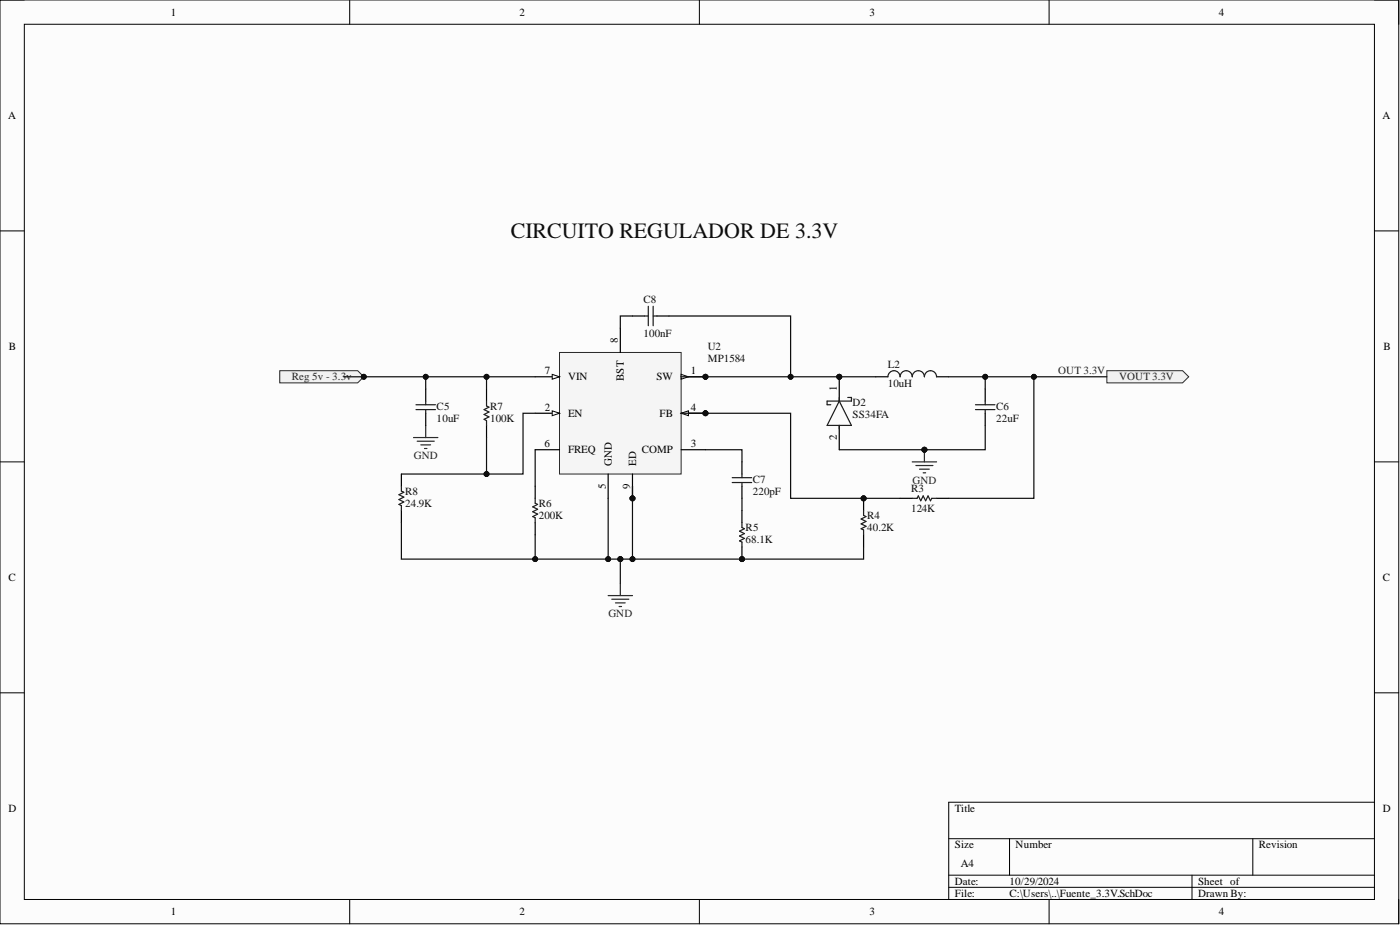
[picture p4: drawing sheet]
<svg xmlns="http://www.w3.org/2000/svg" width="292mm" height="193mm" viewBox="0 0 292 193" stroke-linecap="round" stroke-linejoin="round" font-family="sans-serif">
<defs><g id="words">
<text font-size="4.6" fill="#0e0e0e" x="106.6" y="49.7">CIRCUITO REGULADOR DE 3.3V</text>
<g font-size="2.3">
<text x="35.6" y="3.3">1</text>
<text x="108.4" y="3.3">2</text>
<text x="181.4" y="3.3">3</text>
<text x="254.3" y="3.3">4</text>
<text x="1.7" y="24.8">A</text>
<text x="288.5" y="24.8">A</text>
<text x="128.9" y="71.5" transform="rotate(-90 128.9 71.5)">8</text>
<text x="1.9" y="73">B</text>
<text x="288.6" y="73">B</text>
<text x="113.7" y="78.1">7</text>
<text x="118.5" y="79.4">VIN</text>
<text x="130.2" y="79.4" transform="rotate(-90 130.2 79.4)">BST</text>
<text x="137" y="79.4">SW</text>
<text x="144.1" y="78.1">1</text>
<text x="174.6" y="81.6" transform="rotate(-90 174.6 81.6)">1</text>
<text x="113.7" y="85.7">2</text>
<text x="118.5" y="87">EN</text>
<text x="137.6" y="87">FB</text>
<text x="144.1" y="85.7">4</text>
<text x="113.6" y="93.3">6</text>
<text x="118.5" y="94.6">FREQ</text>
<text x="133.9" y="94.6">COMP</text>
<text x="144.1" y="93.3">3</text>
<text x="174.6" y="91.8" transform="rotate(-90 174.6 91.8)">2</text>
<text x="126.4" y="101.9" transform="rotate(-90 126.4 101.9)">5</text>
<text x="127.6" y="97.1" transform="rotate(-90 127.6 97.1)">GND</text>
<text x="131.5" y="101.9" transform="rotate(-90 131.5 101.9)">9</text>
<text x="132.7" y="97.1" transform="rotate(-90 132.7 97.1)">ED</text>
<text x="1.8" y="121.2">C</text>
<text x="288.5" y="121.2">C</text>
<text x="1.8" y="169.4">D</text>
<text x="199.2" y="169.4">Title</text>
<text x="288.5" y="169.4">D</text>
<text x="199.2" y="177">Size</text>
<text x="211.9" y="177">Number</text>
<text x="262.7" y="177">Revision</text>
<text x="199.2" y="184.6">Date:</text>
<text x="200.5" y="180.8">A4</text>
<text x="210.6" y="184.6">10/29/2024</text>
<text x="250" y="184.6">Sheet of</text>
<text x="35.6" y="190.9">1</text>
<text x="108.4" y="190.9">2</text>
<text x="181.4" y="190.9">3</text>
<text x="199.2" y="187.1">File:</text>
<text x="210.6" y="187.1">C:\Users\..\Fuente_3.3V.SchDoc</text>
<text x="250" y="187.1">Drawn By:</text>
<text x="254.3" y="190.9">4</text>
</g>
<g font-size="2.3" fill="#0e0e0e">
<text x="134.2" y="63.1">C8</text>
<text x="134.2" y="70.2">100nF</text>
<text x="147.7" y="73">U2</text>
<text x="147.7" y="75.6">MP1584</text>
<text x="185.3" y="76.8">L2</text>
<text x="185.3" y="80.6">10uH</text>
<text x="91.1" y="88">10uF</text>
<text x="91.1" y="85.4">C5</text>
<text x="102.3" y="88">100K</text>
<text x="102.3" y="85.4">R7</text>
<text x="177.9" y="84.7">D2</text>
<text x="177.9" y="87.2">SS34FA</text>
<text x="207.8" y="88">22uF</text>
<text x="207.8" y="85.4">C6</text>
<text x="157.1" y="100.7">C7</text>
<text x="84.5" y="105.7">24.9K</text>
<text x="84.5" y="103.2">R8</text>
<text x="112.4" y="105.7">R6</text>
<text x="157.1" y="103.2">220pF</text>
<text x="190.1" y="106.8">124K</text>
<text x="190.1" y="102.7">R3</text>
<text x="112.4" y="108.3">200K</text>
<text x="155.6" y="113.3">68.1K</text>
<text x="155.6" y="110.8">R5</text>
<text x="180.9" y="110.8">40.2K</text>
<text x="180.9" y="108.3">R4</text>
</g>
<g font-size="2.3" fill="#262626">
<text x="60.9" y="79.4">Reg 5v - 3.3v</text>
<text x="220.8" y="78.1">OUT 3.3V</text>
<text x="233.5" y="79.4">VOUT 3.3V</text>
<text x="86.4" y="95.8">GND</text>
<text x="190.4" y="100.9">GND</text>
<text x="127" y="128.8">GND</text>
</g>
</g></defs>
<path d="M0 0h291.8v192.7h-291.8z" fill-rule="evenodd" fill="#fcfcfc"/>
<path d="M0 0h291.8v192.7h-291.8z" fill="none" stroke="#000" stroke-width=".21"/>
<path d="M5.1 5.1h281.7v182.5h-281.7z" fill-rule="evenodd" fill="#fcfcfc"/>
<g fill="none" stroke="#000" stroke-width=".21">
<path d="M0 0h5.1M73 0v5.1M145.9 0v5.1M218.9 0v5.1M286.8 0h5v5.1M5.1 5.1h281.7v182.5h-281.7zM0 48.2h5.1M286.8 48.2h5M0 96.4h5.1M286.8 96.4h5M0 144.5h5.1M286.8 144.5h5"/>
<path d="M197.9 175h88.9M210.6 175v7.6M261.4 175v7.6M286.8 167.4h-88.9v20.2M73 187.6v5.1M145.9 187.6v5.1M197.9 182.6h88.9M197.9 185.1h88.9M218.9 187.6v5.1M248.7 182.6v5M291.8 187.6v5.1"/>
</g>
<g fill="none" stroke="#262626" stroke-width=".25">
<path d="M86.3 91.3h5.1M87 92h3.6M87.8 92.8h2M88.6 93.6h.5M88.8 88.7v2.6M190.3 96.4h5.1M191.1 97.1h3.5M191.9 97.9h2M192.6 98.6h.5M192.9 93.8v2.6M126.9 124.2h5.1M127.6 125h3.6"/>
<path d="M128.4 125.8h2M129.2 126.5h.5M129.4 121.7v2.5"/>
</g>
<circle cx="192.9" cy="93.8" r=".51" fill="#0e0e0e"/>
<circle cx="192.9" cy="93.8" r=".51" fill="none" stroke="#0e0e0e" stroke-width=".21"/>
<path d="M230.9 77.3h15.8l1.3 1.3-1.3 1.3h-15.8z" fill-rule="evenodd" fill="#f0f0f0"/>
<path d="M230.9 77.3h15.8l1.3 1.3-1.3 1.3h-15.8z" fill="none" stroke="#262626" stroke-width=".21"/>
<circle cx="175.1" cy="78.6" r=".51" fill="#0e0e0e"/>
<circle cx="175.1" cy="78.6" r=".51" fill="none" stroke="#0e0e0e" stroke-width=".21"/>
<path d="M175.1 78.6v5.1M175.1 88.7v5.1" fill="none" stroke="#000" stroke-width=".25"/>
<circle cx="175.1" cy="78.6" r=".51" fill="#0e0e0e"/>
<circle cx="175.1" cy="78.6" r=".51" fill="none" stroke="#0e0e0e" stroke-width=".21"/>
<g fill="none" stroke="#1c1c1c" stroke-width=".25">
<path d="M134.5 65.9h.8M135.3 63.9v4.1M136.3 63.9v4.1M136.3 65.9h.7M185.3 78.6a1.27 1.27 0 0 1 1.2-1.3 1.27 1.27 0 0 1 1.3 1.3 1.27 1.27 0 0 1 1.3-1.3 1.27 1.27 0 0 1 1.2 1.3 1.27 1.27 0 0 1 1.3-1.3 1.27 1.27 0 0 1 1.3 1.3 1.27 1.27 0 0 1 1.2-1.3 1.27 1.27 0 0 1 1.3 1.3M86.8 84.4h4.1M86.8 85.4h4.1M88.8 83.7v.7M88.8 85.4v.8M101.5 83.7v1l.5 .2-1 .5 1 .6-1 .5 1 .5-1 .5 .5 .2v1M152.8 99.7h4M154.8 98.9v.8"/>
<path d="M175.1 83.7l2.5 5h-5zM175.1 82.9v.8M175.1 88.7v.8M176.9 82.9h.7v.8h-5v.7h.7M203.5 84.4h4.1M203.5 85.4h4.1M205.6 83.7v.7M205.6 85.4v.8M83.7 101.4v1l.6 .3-1.1 .5 1.1 .5-1.1 .5 1.1 .5-1.1 .5 .5 .3v1M111.7 104v1l.5 .2-1 .5 1 .5-1 .6 1 .5-1 .5 .5 .2v1M152.8 100.7h4M154.8 100.7v.7"/>
<path d="M190.3 104h1l.3-.5 .5 1 .5-1 .5 1 .5-1 .5 1 .3-.5h1"/>
</g>
<g fill="none" stroke="#000" stroke-width=".25">
<path d="M132 65.9h2.5M137 65.9h2.6M182.7 78.6h2.6M195.4 78.6h2.5M83.7 98.9v2.5M88.8 81.1v2.6M88.8 86.2v2.5M101.5 81.1v2.6M101.5 88.7v2.6M154.8 96.4v2.5M205.6 81.1v2.6M205.6 86.2v2.5"/>
<path d="M83.7 106.5v2.5M111.7 101.4v2.6M111.7 109v2.6M154.8 101.4v2.6M187.8 104h2.5M195.4 104h2.5"/>
</g>
<circle cx="180.2" cy="104" r=".51" fill="#0e0e0e"/>
<circle cx="180.2" cy="104" r=".51" fill="none" stroke="#0e0e0e" stroke-width=".21"/>
<path d="M180.2 104v2.5" fill="none" stroke="#000" stroke-width=".25"/>
<circle cx="180.2" cy="104" r=".51" fill="#0e0e0e"/>
<circle cx="180.2" cy="104" r=".51" fill="none" stroke="#0e0e0e" stroke-width=".21"/>
<path d="M180.2 111.6v2.5" fill="none" stroke="#000" stroke-width=".25"/>
<path d="M180.2 106.5v1l.5 .3-1 .5 1 .5-1 .5 1 .5-1 .5 .5 .3v1" fill="none" stroke="#1c1c1c" stroke-width=".25"/>
<circle cx="147.2" cy="78.6" r=".51" fill="#0e0e0e"/>
<circle cx="147.2" cy="78.6" r=".51" fill="none" stroke="#0e0e0e" stroke-width=".21"/>
<circle cx="147.2" cy="86.2" r=".51" fill="#0e0e0e"/>
<circle cx="147.2" cy="86.2" r=".51" fill="none" stroke="#0e0e0e" stroke-width=".21"/>
<circle cx="132" cy="104" r=".51" fill="#0e0e0e"/>
<circle cx="132" cy="104" r=".51" fill="none" stroke="#0e0e0e" stroke-width=".21"/>
<path d="M116.7 73.5h25.4v25.4h-25.4z" fill-rule="evenodd" fill="#f5f5f5"/>
<path d="M116.7 73.5h25.4v25.4h-25.4z" fill="none" stroke="#262626" stroke-width=".21"/>
<path d="M111.7 93.8h5M111.7 86.2h5" fill="none" stroke="#000" stroke-width=".25"/>
<path d="M115.2 85.7l1.5 .5-1.5 .5z" fill="#fbfbfb"/>
<path d="M115.2 85.7l1.5 .5-1.5 .5z" fill="none" stroke="#000" stroke-width=".21"/>
<path d="M111.7 78.6h5" fill="none" stroke="#000" stroke-width=".25"/>
<path d="M115.2 78.1l1.5 .5-1.5 .5z" fill="#fbfbfb"/>
<path d="M115.2 78.1l1.5 .5-1.5 .5z" fill="none" stroke="#000" stroke-width=".21"/>
<path d="M142.1 78.6h5.1" fill="none" stroke="#000" stroke-width=".25"/>
<path d="M142.1 78.1l1.5 .5-1.5 .5z" fill="#fbfbfb"/>
<path d="M142.1 78.1l1.5 .5-1.5 .5z" fill="none" stroke="#000" stroke-width=".21"/>
<circle cx="147.2" cy="78.6" r=".51" fill="#0e0e0e"/>
<circle cx="147.2" cy="78.6" r=".51" fill="none" stroke="#0e0e0e" stroke-width=".21"/>
<path d="M142.1 86.2h5.1" fill="none" stroke="#000" stroke-width=".25"/>
<path d="M142.1 86.2l1.5-.5v1z" fill="#fbfbfb"/>
<path d="M142.1 86.2l1.5-.5v1z" fill="none" stroke="#000" stroke-width=".21"/>
<circle cx="147.2" cy="86.2" r=".51" fill="#0e0e0e"/>
<circle cx="147.2" cy="86.2" r=".51" fill="none" stroke="#0e0e0e" stroke-width=".21"/>
<path d="M129.4 68.5v5M126.9 98.9v5.1M132 98.9v5.1M142.1 93.8h5.1" fill="none" stroke="#000" stroke-width=".25"/>
<circle cx="132" cy="104" r=".51" fill="#0e0e0e"/>
<circle cx="132" cy="104" r=".51" fill="none" stroke="#0e0e0e" stroke-width=".21"/>
<circle cx="154.8" cy="116.6" r=".51" fill="#0e0e0e"/>
<circle cx="154.8" cy="116.6" r=".51" fill="none" stroke="#0e0e0e" stroke-width=".21"/>
<path d="M154.8 106.5v2.5M154.8 114.1v2.5" fill="none" stroke="#000" stroke-width=".25"/>
<circle cx="154.8" cy="116.6" r=".51" fill="#0e0e0e"/>
<circle cx="154.8" cy="116.6" r=".51" fill="none" stroke="#0e0e0e" stroke-width=".21"/>
<path d="M154.8 109v1l.5 .3-1 .5 1 .5-1 .5 1 .5-1 .5 .5 .3v1" fill="none" stroke="#1c1c1c" stroke-width=".25"/>
<path d="M58.4 77.3h16.2l1.3 1.3-1.3 1.3h-16.2z" fill-rule="evenodd" fill="#f0f0f0"/>
<path d="M58.4 77.3h16.2l1.3 1.3-1.3 1.3h-16.2z" fill="none" stroke="#262626" stroke-width=".21"/>
<circle cx="75.9" cy="78.6" r=".51" fill="#0e0e0e"/>
<circle cx="75.9" cy="78.6" r=".51" fill="none" stroke="#0e0e0e" stroke-width=".21"/>
<path d="M88.8 78.6v2.5" fill="none" stroke="#0e0e0e" stroke-width=".25"/>
<circle cx="88.8" cy="78.6" r=".51" fill="#0e0e0e"/>
<circle cx="88.8" cy="78.6" r=".51" fill="none" stroke="#0e0e0e" stroke-width=".21"/>
<path d="M101.5 78.6v2.5" fill="none" stroke="#0e0e0e" stroke-width=".25"/>
<circle cx="101.5" cy="78.6" r=".51" fill="#0e0e0e"/>
<circle cx="101.5" cy="78.6" r=".51" fill="none" stroke="#0e0e0e" stroke-width=".21"/>
<path d="M139.6 65.9h25.4v12.7" fill="none" stroke="#0e0e0e" stroke-width=".25"/>
<circle cx="165" cy="78.6" r=".51" fill="#0e0e0e"/>
<circle cx="165" cy="78.6" r=".51" fill="none" stroke="#0e0e0e" stroke-width=".21"/>
<path d="M197.9 78.6h7.7v2.5" fill="none" stroke="#0e0e0e" stroke-width=".25"/>
<circle cx="205.6" cy="78.6" r=".51" fill="#0e0e0e"/>
<circle cx="205.6" cy="78.6" r=".51" fill="none" stroke="#0e0e0e" stroke-width=".21"/>
<path d="M205.6 78.6h10.1v25.4h-17.8" fill="none" stroke="#0e0e0e" stroke-width=".25"/>
<circle cx="215.7" cy="78.6" r=".51" fill="#0e0e0e"/>
<circle cx="215.7" cy="78.6" r=".51" fill="none" stroke="#0e0e0e" stroke-width=".21"/>
<circle cx="205.6" cy="78.6" r=".51" fill="#0e0e0e"/>
<circle cx="205.6" cy="78.6" r=".51" fill="none" stroke="#0e0e0e" stroke-width=".21"/>
<path d="M215.7 78.6h15.2" fill="none" stroke="#0e0e0e" stroke-width=".25"/>
<circle cx="215.7" cy="78.6" r=".51" fill="#0e0e0e"/>
<circle cx="215.7" cy="78.6" r=".51" fill="none" stroke="#0e0e0e" stroke-width=".21"/>
<path d="M175.1 93.8h17.8" fill="none" stroke="#0e0e0e" stroke-width=".25"/>
<circle cx="192.9" cy="93.8" r=".51" fill="#0e0e0e"/>
<circle cx="192.9" cy="93.8" r=".51" fill="none" stroke="#0e0e0e" stroke-width=".21"/>
<path d="M83.7 109v7.6h45.7" fill="none" stroke="#0e0e0e" stroke-width=".25"/>
<circle cx="111.7" cy="116.6" r=".51" fill="#0e0e0e"/>
<circle cx="111.7" cy="116.6" r=".51" fill="none" stroke="#0e0e0e" stroke-width=".21"/>
<circle cx="126.9" cy="116.6" r=".51" fill="#0e0e0e"/>
<circle cx="126.9" cy="116.6" r=".51" fill="none" stroke="#0e0e0e" stroke-width=".21"/>
<circle cx="129.4" cy="116.6" r=".51" fill="#0e0e0e"/>
<circle cx="129.4" cy="116.6" r=".51" fill="none" stroke="#0e0e0e" stroke-width=".21"/>
<path d="M111.7 111.6v5" fill="none" stroke="#0e0e0e" stroke-width=".25"/>
<circle cx="111.7" cy="116.6" r=".51" fill="#0e0e0e"/>
<circle cx="111.7" cy="116.6" r=".51" fill="none" stroke="#0e0e0e" stroke-width=".21"/>
<path d="M205.6 88.7v5.1h-12.7" fill="none" stroke="#0e0e0e" stroke-width=".25"/>
<circle cx="192.9" cy="93.8" r=".51" fill="#0e0e0e"/>
<circle cx="192.9" cy="93.8" r=".51" fill="none" stroke="#0e0e0e" stroke-width=".21"/>
<path d="M142.1 86.2h22.9v17.8h22.8" fill="none" stroke="#0e0e0e" stroke-width=".25"/>
<circle cx="180.2" cy="104" r=".51" fill="#0e0e0e"/>
<circle cx="180.2" cy="104" r=".51" fill="none" stroke="#0e0e0e" stroke-width=".21"/>
<circle cx="147.2" cy="86.2" r=".51" fill="#0e0e0e"/>
<circle cx="147.2" cy="86.2" r=".51" fill="none" stroke="#0e0e0e" stroke-width=".21"/>
<path d="M142.1 78.6h40.6" fill="none" stroke="#0e0e0e" stroke-width=".25"/>
<circle cx="175.1" cy="78.6" r=".51" fill="#0e0e0e"/>
<circle cx="175.1" cy="78.6" r=".51" fill="none" stroke="#0e0e0e" stroke-width=".21"/>
<circle cx="165" cy="78.6" r=".51" fill="#0e0e0e"/>
<circle cx="165" cy="78.6" r=".51" fill="none" stroke="#0e0e0e" stroke-width=".21"/>
<circle cx="147.2" cy="78.6" r=".51" fill="#0e0e0e"/>
<circle cx="147.2" cy="78.6" r=".51" fill="none" stroke="#0e0e0e" stroke-width=".21"/>
<path d="M154.8 104v2.5M180.2 114.1v2.5h-50.8" fill="none" stroke="#0e0e0e" stroke-width=".25"/>
<circle cx="129.4" cy="116.6" r=".51" fill="#0e0e0e"/>
<circle cx="129.4" cy="116.6" r=".51" fill="none" stroke="#0e0e0e" stroke-width=".21"/>
<circle cx="132" cy="116.6" r=".51" fill="#0e0e0e"/>
<circle cx="132" cy="116.6" r=".51" fill="none" stroke="#0e0e0e" stroke-width=".21"/>
<circle cx="154.8" cy="116.6" r=".51" fill="#0e0e0e"/>
<circle cx="154.8" cy="116.6" r=".51" fill="none" stroke="#0e0e0e" stroke-width=".21"/>
<path d="M111.7 93.8v7.6M147.2 93.8h7.6v2.6M126.9 104v12.6" fill="none" stroke="#0e0e0e" stroke-width=".25"/>
<circle cx="126.9" cy="116.6" r=".51" fill="#0e0e0e"/>
<circle cx="126.9" cy="116.6" r=".51" fill="none" stroke="#0e0e0e" stroke-width=".21"/>
<path d="M129.4 116.6v5.1" fill="none" stroke="#0e0e0e" stroke-width=".25"/>
<circle cx="129.4" cy="116.6" r=".51" fill="#0e0e0e"/>
<circle cx="129.4" cy="116.6" r=".51" fill="none" stroke="#0e0e0e" stroke-width=".21"/>
<path d="M132 101.4v15.2" fill="none" stroke="#0e0e0e" stroke-width=".25"/>
<circle cx="132" cy="104" r=".51" fill="#0e0e0e"/>
<circle cx="132" cy="104" r=".51" fill="none" stroke="#0e0e0e" stroke-width=".21"/>
<circle cx="132" cy="116.6" r=".51" fill="#0e0e0e"/>
<circle cx="132" cy="116.6" r=".51" fill="none" stroke="#0e0e0e" stroke-width=".21"/>
<path d="M132 65.9h-2.6v2.6M101.5 91.3v7.6h-17.8" fill="none" stroke="#0e0e0e" stroke-width=".25"/>
<circle cx="101.5" cy="98.9" r=".51" fill="#0e0e0e"/>
<circle cx="101.5" cy="98.9" r=".51" fill="none" stroke="#0e0e0e" stroke-width=".21"/>
<path d="M111.7 86.2h-2.6v12.7h-7.6" fill="none" stroke="#0e0e0e" stroke-width=".25"/>
<circle cx="101.5" cy="98.9" r=".51" fill="#0e0e0e"/>
<circle cx="101.5" cy="98.9" r=".51" fill="none" stroke="#0e0e0e" stroke-width=".21"/>
<path d="M71.7 78.6h40" fill="none" stroke="#0e0e0e" stroke-width=".25"/>
<circle cx="75.9" cy="78.6" r=".51" fill="#0e0e0e"/>
<circle cx="75.9" cy="78.6" r=".51" fill="none" stroke="#0e0e0e" stroke-width=".21"/>
<circle cx="88.8" cy="78.6" r=".51" fill="#0e0e0e"/>
<circle cx="88.8" cy="78.6" r=".51" fill="none" stroke="#0e0e0e" stroke-width=".21"/>
<circle cx="101.5" cy="78.6" r=".51" fill="#0e0e0e"/>
<circle cx="101.5" cy="78.6" r=".51" fill="none" stroke="#0e0e0e" stroke-width=".21"/>
<use href="#words"/>
</svg>
